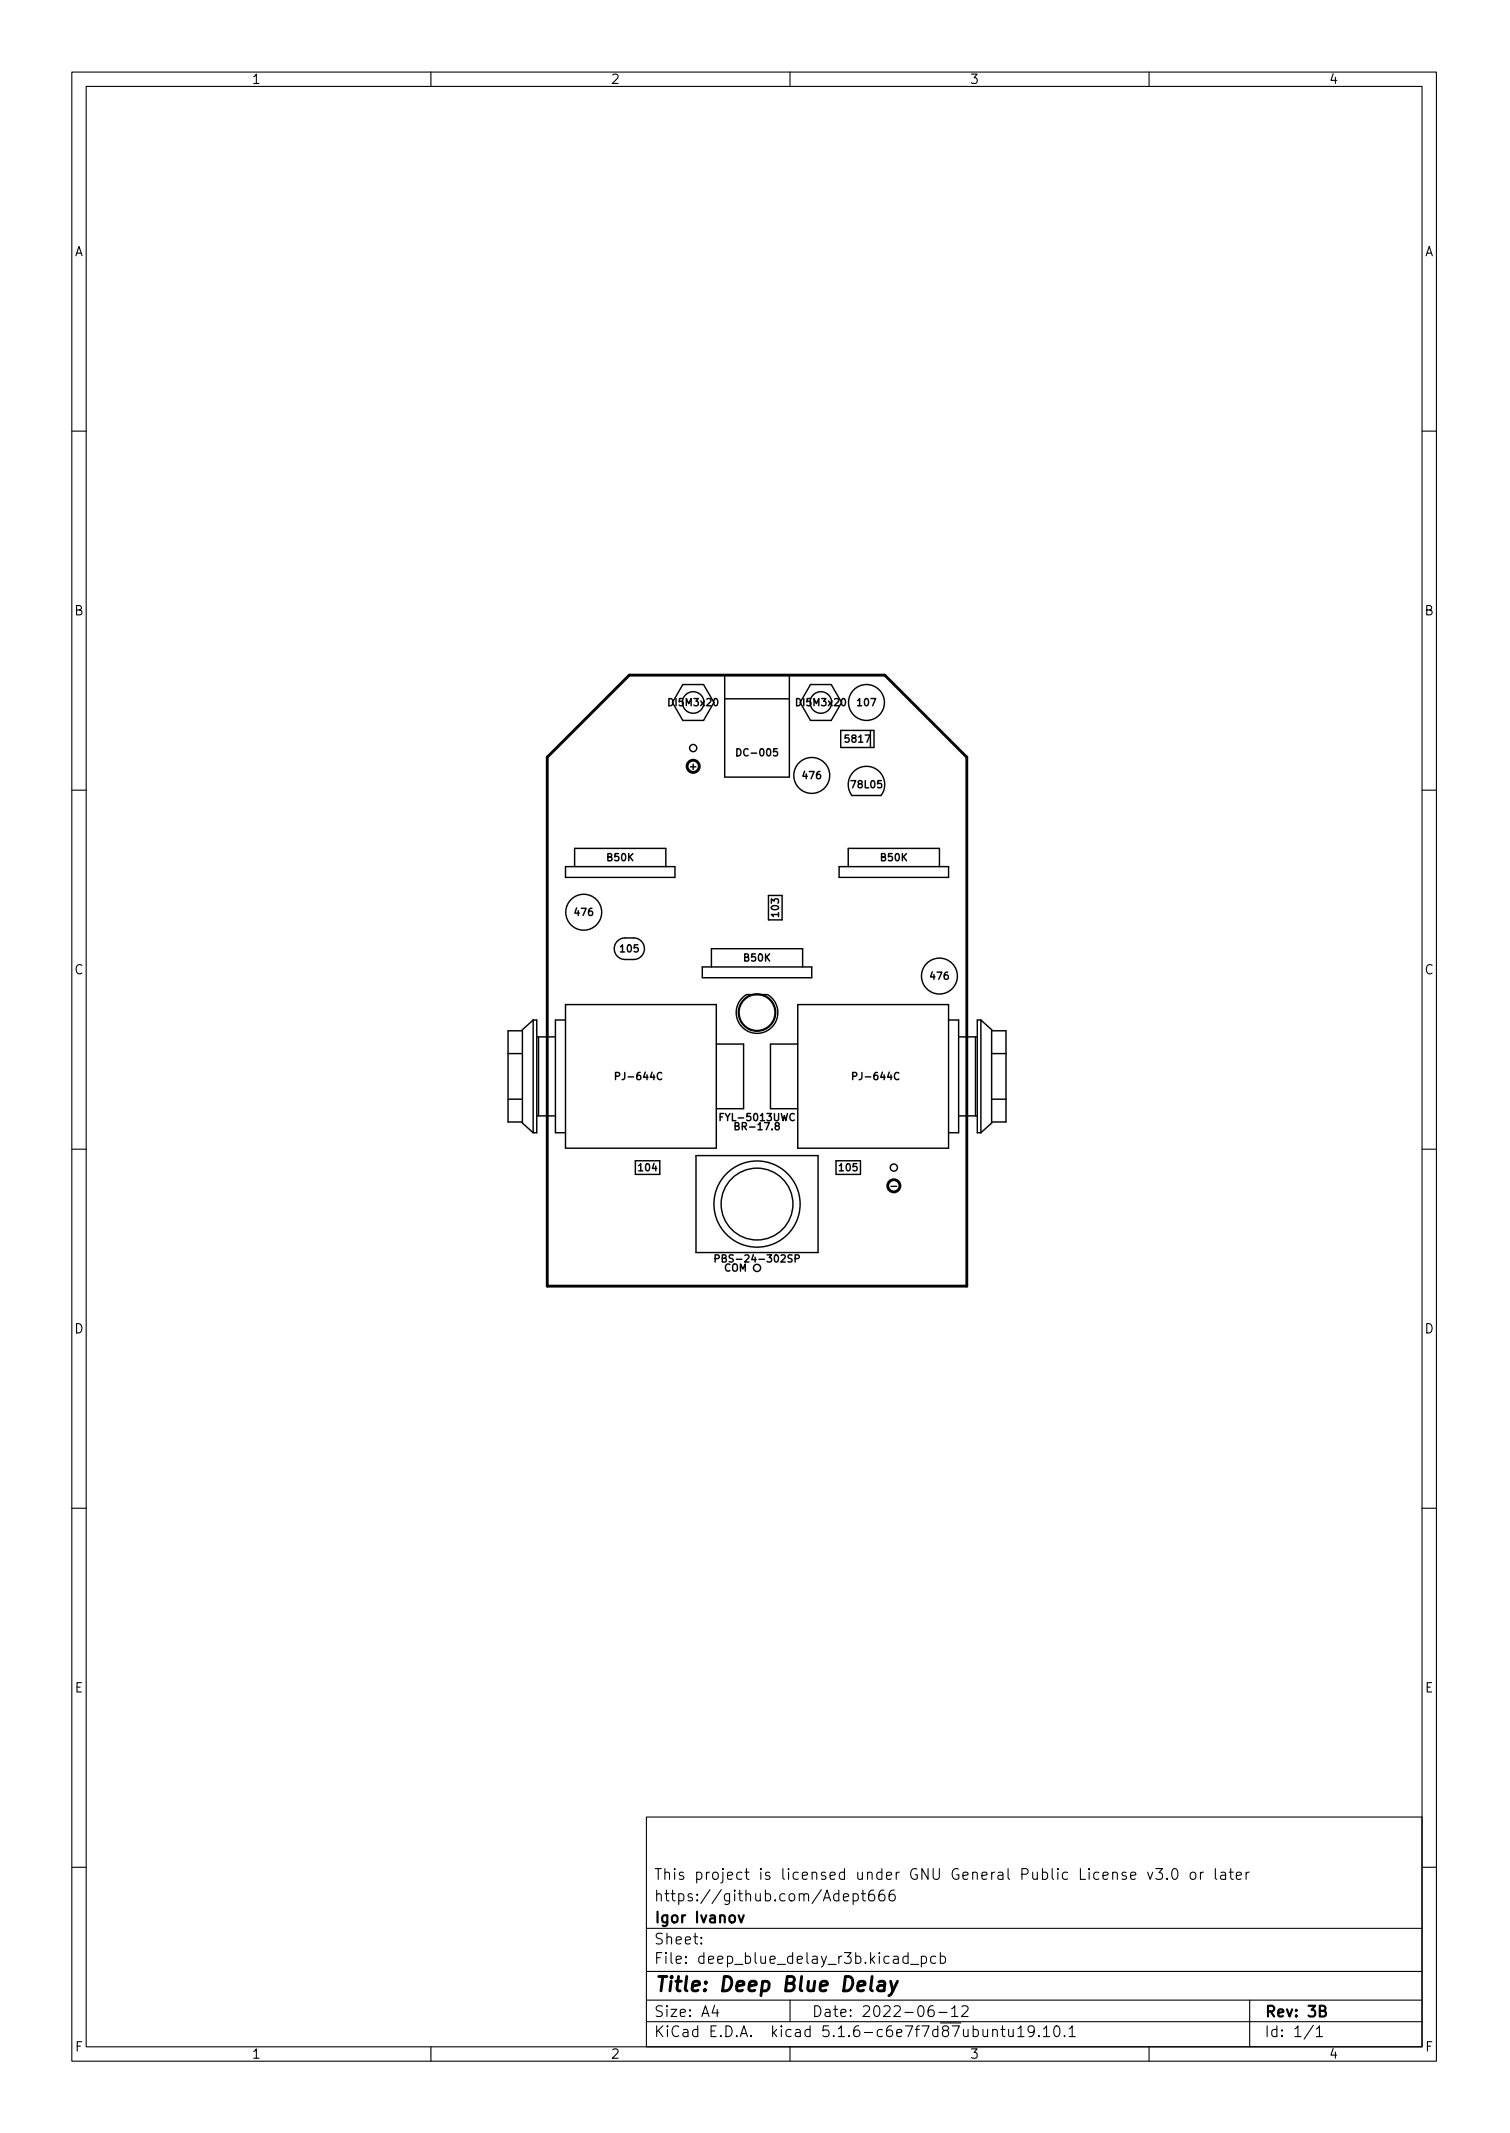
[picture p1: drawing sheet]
<svg xmlns="http://www.w3.org/2000/svg" width="210mm" height="297mm" viewBox="0 0 210 297" stroke-linecap="round" stroke-linejoin="round" font-family="sans-serif">
<defs><g id="words">
<text font-size="2.8" x="91" y="277.3">Title: Deep Blue Delay</text>
<g font-size="2.1">
<text x="91" y="261.8">This project is licensed under GNU General Public License v3.0 or later</text>
<text x="91" y="267.8">Igor Ivanov</text>
<text x="91" y="264.8">https://github.com/Adept666</text>
<text x="91" y="273.5">File: deep_blue_delay_r3b.kicad_pcb</text>
<text x="91" y="270.8">Sheet:</text>
<text x="91" y="280.9">Size: A4</text>
<text x="113" y="280.9">Date: 2022-06-12</text>
<text x="176" y="280.9">Rev: 3B</text>
<text x="91" y="283.7">KiCad E.D.A. kicad 5.1.6-c6e7f7d87ubuntu19.10.1</text>
<text x="176" y="283.7">Id: 1/1</text>
</g>
<g font-size="1.8">
<text x="35" y="11.7">1</text>
<text x="85" y="11.7">2</text>
<text x="135" y="11.7">3</text>
<text x="185" y="11.7">4</text>
<text x="10.3" y="35.7">A</text>
<text x="198.4" y="35.7">A</text>
<text x="10.3" y="85.7">B</text>
<text x="198.4" y="85.7">B</text>
<text x="10.3" y="135.7">C</text>
<text x="198.4" y="135.7">C</text>
<text x="10.3" y="185.7">D</text>
<text x="198.4" y="185.7">D</text>
<text x="10.4" y="235.7">E</text>
<text x="198.4" y="235.7">E</text>
<text x="10.4" y="285.7">F</text>
<text x="35" y="286.7">1</text>
<text x="85" y="286.7">2</text>
<text x="135" y="286.7">3</text>
<text x="185" y="286.7">4</text>
<text x="198.5" y="285.7">F</text>
</g>
<g font-size="1.4">
<text x="93.3" y="98.3">DI5M3x20</text>
<text x="111.1" y="98.3">DI5M3x20</text>
<text x="119.5" y="98.3">107</text>
<text x="96.1" y="107.2">+</text>
<text x="103" y="105.3">DC-005</text>
<text x="117.8" y="103.4">5817</text>
<text x="111.9" y="108.5">476</text>
<text x="118.7" y="109.8">78L05</text>
<text x="84.6" y="119.9">B50K</text>
<text x="122.7" y="119.9">B50K</text>
<text x="80.1" y="127.5">476</text>
<text x="108.5" y="127.6" transform="rotate(-90 108.5 127.6)">103</text>
<text x="86.5" y="132.6">105</text>
<text x="103.6" y="133.9">B50K</text>
<text x="129.6" y="136.4">476</text>
<text x="86.2" y="150.4">PJ-644C</text>
<text x="119.2" y="150.4">PJ-644C</text>
<text x="100.7" y="156.1">FYL-5013UWC</text>
<text x="102.8" y="157.4">BR-17.8</text>
<text x="89" y="163.1">104</text>
<text x="116.9" y="163.1">105</text>
<text x="124.2" y="165.6">-</text>
<text x="100.6" y="175.8">PBS-24-302SP</text>
<text x="100.9" y="177.1">COM</text>
</g>
</g></defs>
<g fill="none" stroke="#000" stroke-width=".15">
<path d="M10 10h190v277h-190zM12 12h186v273h-186zM60 10v2M110 10v2M160 10v2M10 60h2M198 60h2M10 110h2M198 110h2M10 160h2M198 160h2M10 210h2"/>
<path d="M198 210h2M90 253h108v32h-108zM10 260h2M90 278.5h108M90 274.5h108M90 268.5h108M97.7 270.6v.1l-.1-.1h.1v.1M97.7 269.8v.1h-.1l.1-.1v.1M99.5 279.2l-.3 1.1h.9M99.9 279.8v1M110 278.5v3M117.4 264.2l.8-.1-.1-.3-.4-.1-.3 .2 .1 .7 .2 .1 .4-.1"/>
<path d="M118.8 263.8l.4-.1 .3 .3v.4l-.1 .2-.2 .1-.4-.1M118.8 263.7v1.5M119.9 263.7h.6M120.2 263.2v1.3v.1l.3 .1M121.7 263.2a.59 .59 0 0 0-.8 .7v.5l.2 .2 .4 .1 .2-.1 .1-.5-.1-.2-.5-.1-.3 .3M123.1 263.2a.59 .59 0 0 0-.7 .7v.5l.1 .2 .4 .1 .3-.1v-.5l-.1-.2-.4-.1-.3 .3M124.5 263.2a.59 .59 0 0 0-.7 .7v.5l.1 .2 .5 .1 .2-.1 .1-.5-.2-.2-.4-.1-.3 .3M126.4 272.5l-.4-.1-.3 .3v.4l.2 .2 .1 .1 .4-.1M126.4 271.9v1.5M126.8 273.6h1.1M128.3 272.5l.4-.1 .3 .3v.4l-.1 .2-.2 .1-.4-.1M128.3 272.4v1.5"/>
<path d="M129.9 279.3a.59 .59 0 0 0-.7 .7v.5l.2 .2 .4 .1 .2-.1 .1-.5-.2-.2-.4-.1-.3 .3M130.3 272.5l-.4-.1-.3 .3v.4l.1 .2 .2 .1 .4-.1M130.9 272.5l.5-.1 .3 .3v.4l-.2 .2-.1 .1-.5-.1M130.9 271.9v1.5M132.5 279.7l.4-.4v1.5M133.9 279.5l.3-.2 .5 .1a.41 .41 0 0 1 0 .6l-.8 .8h.9M157.4 261.2l.8-.1-.1-.3-.4-.1-.3 .2 .1 .7 .2 .1 .4-.1M159.8 260.7l.4 1 .3-1M160.9 260.2h1l-.5 .6a.41 .41 0 0 1 .5 .3v.3l-.2 .2-.5 .1-.3-.1M162.5 261.6h.1l-.1 .1-.1-.1h.1v.1M163.3 260.4a.36 .36 0 0 1 .4-.2 .36 .36 0 0 1 .2 .3 .77 .77 0 0 1-.4 1.2 .91 .91 0 0 1-.2-1.3zM165.9 260.8a.41 .41 0 0 1 .6 .2v.4a.41 .41 0 0 1-.4 .3 .41 .41 0 0 1-.4-.3v-.4z"/>
<path d="M167.2 260.7v1M167.6 260.7l-.3 .1-.1 .2M169.2 260.2v1.3l.2 .2M170 260.8l.2-.1 .4 .1 .1 .9M170.7 261.1h-.5a.29 .29 0 0 0-.3 .3 .29 .29 0 0 0 .3 .3l.5-.1M171.2 260.7h.5M171.4 260.2v1.3v.1l.3 .1M172.2 261.2l.7-.1-.1-.3-.4-.1-.2 .2v.7l.2 .1 .4-.1M173.5 260.7v1M173.9 260.7l-.2 .1-.2 .2M174 278.5v6.5M198 260h2"/>
<path d="M60 285v2M90 281.5h108M110 285v2M130.7 280.2h1.2M132.5 280.8h.9M138.2 282.8a.37 .37 0 0 1 .7 0v.8M139.4 282.6h.5M139.6 282.1v1.3l.1 .1 .2 .1M140.4 282.6l.1 .9a.41 .41 0 0 0 .6 0M141.1 282.6v1M141.7 282.5l.5-.4v1.5M141.7 283.6h.9"/>
<path d="M144 282.8l-.3 .2h-.4l-.1-.2v-.4l.1-.2 .4-.1 .2 .2a.99 .99 0 0 1-.3 1.3h-.3M144.7 283.5v.1l-.1-.1h.1v.1M145.3 282.5l.4-.4v1.5M145.3 283.6h.9M146.9 282.2a.36 .36 0 0 1 .6 .2 .77 .77 0 0 1-.4 1.2 1 1 0 0 1-.2-1.4zM148.2 283.5h.1l-.1 .1v-.1v.1M148.9 282.5l.4-.4v1.5M148.9 283.6h.8M160 285v2M182.9 282l-1.3 2M183.3 282.5l.4-.4v1.5M183.3 283.6h.9"/>
</g>
<path d="M102.8 266.7l.4 1 .4-1M183.8 280h.6a.36 .36 0 0 0 .2-.4 .36 .36 0 0 0-.3-.3h-.5v1.5h.5a.4 .4 0 0 0 .3-.4 .4 .4 0 0 0-.3-.4" fill="none" stroke="#000" stroke-width=".3"/>
<g fill="none" stroke="#000" stroke-width=".4">
<path d="M76.2 105.4l11.4-11.4h35.6l11.4 11.4v73.7h-58.4zM122.4 276l.2-.1 .5 .1 .1 .2-.1 1M123.2 276.4l-.7 .1a.4 .4 0 0 0-.3 .3 .4 .4 0 0 0 .2 .4l.7-.1M124 275.9l.3 1.3M125 275.9l-.9 1.8-.3 .2"/>
<circle cx="96.5" cy="106.7" r=".85"/>
<circle cx="124.5" cy="165.1" r=".85"/>
</g>
<g fill="none" stroke="#000" stroke-width=".2">
<path d="M95.1 95.3h2.9l1.4 2.5-1.4 2.5h-2.9l-1.5-2.5zM100.9 94h9v14.2h-9zM100.9 97.3h9M112.9 95.3h2.8l1.5 2.5-1.5 2.5h-2.8l-1.5-2.5zM102.6 104.3a.51 .51 0 0 1 .6 .5 .51 .51 0 0 1-.6 .5zM108.2 104.3h-.5v.4l.1-.1 .4 .1 .1 .1-.1 .4-.1 .1-.4-.1M117.1 101.7h4.6v2.4h-4.6zM118.9 107.4a2.54 2.54 0 0 1 3.4 0 2.54 2.54 0 0 1 .4 3.4h-4.1a2.54 2.54 0 0 1 .3-3.4zM121.2 101.7v2.4M78.7 120.7h15.3v1.5h-15.3zM78.7 139.9h21v20h-21zM80 120.7v-2.6h12.7v2.6"/>
<path d="M86 131.1l.8-.5h1.4a1.5 1.5 0 0 1 1.5 1.5 1.5 1.5 0 0 1-1.5 1.5h-1.2a1.5 1.5 0 0 1-1.4-.9 1.5 1.5 0 0 1 .4-1.6zM97.8 134.7h15.2v1.5h-15.2zM99.1 134.7v-2.6h12.7v2.6M103.3 139l.6-.5h3a2.9 2.9 0 0 1 .9 4.2 2.9 2.9 0 0 1-4.2 .5 2.9 2.9 0 0 1-.3-4.2zM107 124.7h1.9v3.4h-1.9zM111.1 139.9h21v20h-21zM116.8 120.7h15.3v1.5h-15.3zM118.1 120.7v-2.6h12.7v2.6M70.7 146.7h2M70.7 153.1h2M72.7 143.5h-2v12.7h2M74.2 142l-1.5 1.4v13l1.5 1.3"/>
<path d="M74.2 142h.5v15.7h-.5M74.2 142v15.7M74.7 144.4h2.6M74.7 155.4h2.6M75 144.4v11M78.7 142h-1.4v15.7h1.4M85.7 149.9l.5-.1 .1-.1-.1-.3-.5-.1v1M92.1 149.4a.47 .47 0 0 0-.6 .4 .47 .47 0 0 0 .4 .5h.2M99.7 145.4h3.8v9h-3.8M100.3 155.5h.3M100.7 155.1h-.4v1M102.4 156.8h.4l.1-.2-.1-.2-.4-.1v1h.3l.2-.1v-.2l-.2-.2"/>
<path d="M108.1 156.8l-.2-.2 .1-.2 .1-.1 .3 .1 .1 .1v.2l-.5 .1-.1 .2v.1l.2 .2h.3l.1-.2v-.1l-.2-.2M111.1 145.4h-3.8v9h3.8M118.7 149.9l.5-.1 .1-.1v-.3l-.6-.1v1M125.2 149.4a.47 .47 0 0 0-.7 .4 .47 .47 0 0 0 .5 .5h.2M132.1 142h1.4v15.7h-1.4M133.5 144.4h2.6M133.5 155.4h2.6M135.8 144.4v11M136.6 142h-.5v15.7h.5M136.6 142l1.5 1.4v13l-1.5 1.3M136.6 142v15.7M138.1 146.7h2"/>
<path d="M138.1 153.1h2M138.1 143.5h2v12.7h-2M88.5 161.6h3.4v1.9h-3.4zM96.9 160.9h17v13.5h-17zM99.6 175.3l.5-.1v-.1v-.3l-.5-.1v1M110.7 175.3l.5-.1 .1-.1-.1-.3-.5-.1v1M116.4 161.6h3.4v1.9h-3.4z"/>
<circle cx="96.5" cy="97.8" r="1.5"/>
<circle cx="114.3" cy="97.8" r="1.5"/>
<circle cx="120.6" cy="97.8" r="2.5"/>
<circle cx="96.5" cy="104.2" r=".5"/>
<circle cx="113" cy="108" r="2.5"/>
<circle cx="81.3" cy="127" r="2.5"/>
<circle cx="130.8" cy="135.9" r="2.5"/>
<circle cx="105.4" cy="141" r="2.5"/>
<circle cx="105.4" cy="141" r="2.6"/>
<circle cx="105.4" cy="167.7" r="6"/>
<circle cx="105.4" cy="167.7" r="5"/>
<circle cx="105.4" cy="176.6" r=".5"/>
<circle cx="124.5" cy="162.6" r=".5"/>
</g>
<use href="#words"/>
</svg>
